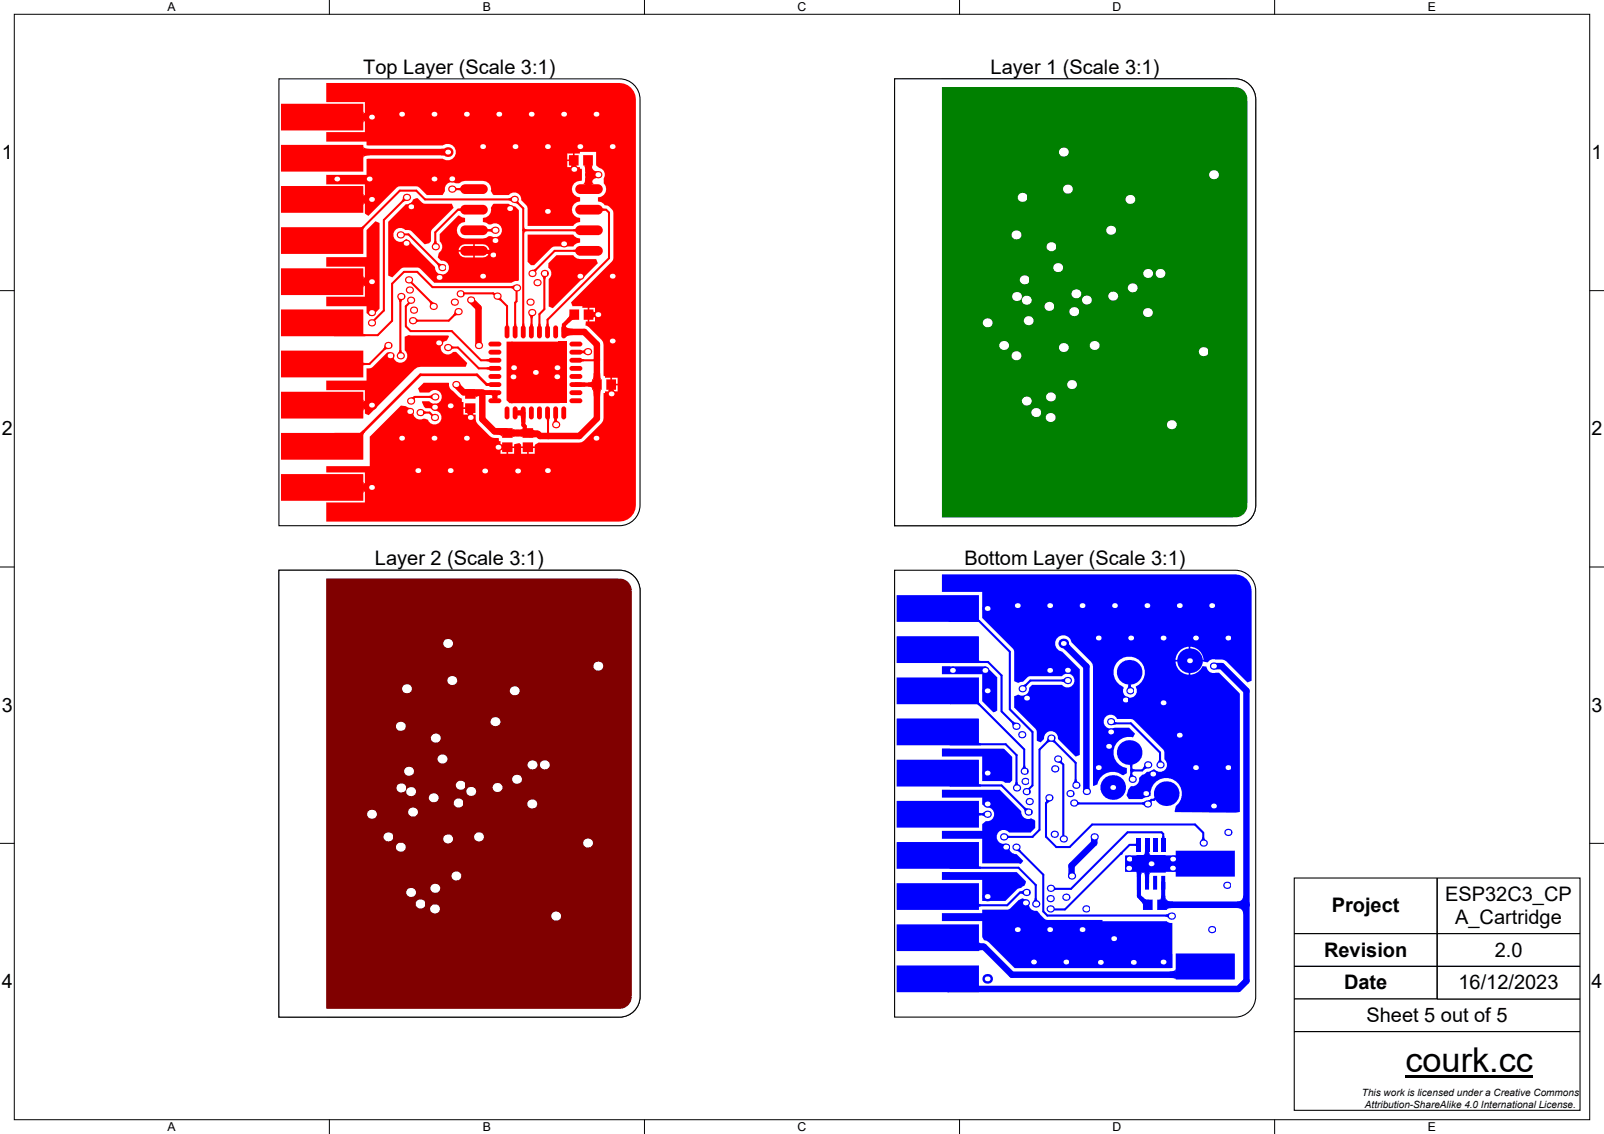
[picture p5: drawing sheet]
<svg xmlns="http://www.w3.org/2000/svg" width="297mm" height="210mm" viewBox="0 0 297 210" stroke-linecap="round" stroke-linejoin="round" font-family="sans-serif">
<defs><g id="words">
<text font-size="6.3" x="260.2" y="198.5">courk.cc</text>
<g font-size="3.7">
<text x="67.3" y="13.7">Top Layer (Scale 3:1)</text>
<text x="183.4" y="13.7">Layer 1 (Scale 3:1)</text>
<text x="69.4" y="104.7">Layer 2 (Scale 3:1)</text>
<text x="178.6" y="104.7">Bottom Layer (Scale 3:1)</text>
<text x="267.6" y="166.8">ESP32C3_CP</text>
<text x="246.6" y="169">Project</text>
<text x="269.5" y="171.1">A_Cartridge</text>
<text x="245.2" y="177.2">Revision</text>
<text x="276.8" y="177.2">2.0</text>
<text x="248.9" y="183.2">Date</text>
<text x="270.1" y="183.2">16/12/2023</text>
<text x="253" y="189.2">Sheet 5 out of 5</text>
</g>
<g font-size="3.6">
<text x=".3" y="29.4">1</text>
<text x="294.7" y="29.4">1</text>
<text x=".3" y="80.6">2</text>
<text x="294.7" y="80.6">2</text>
<text x=".3" y="131.8">3</text>
<text x="294.7" y="131.8">3</text>
<text x=".3" y="183">4</text>
<text x="294.7" y="183">4</text>
</g>
<g font-size="2.3">
<text x="31" y="2.1">A</text>
<text x="89.4" y="2.1">B</text>
<text x="147.7" y="2.1">C</text>
<text x="206" y="2.1">D</text>
<text x="264.4" y="2.1">E</text>
<text x="31" y="209.5">A</text>
<text x="89.4" y="209.5">B</text>
<text x="147.7" y="209.5">C</text>
<text x="206" y="209.5">D</text>
<text x="264.4" y="209.5">E</text>
</g>
<g font-size="1.9">
<text x="252.2" y="203">This work is licensed under a Creative Commons</text>
<text x="252.7" y="205.2">Attribution-ShareAlike 4.0 International License.</text>
</g>
</g></defs>
<g fill="none" stroke="#000" stroke-width=".19">
<path d="M2.6 2.6h291.8v204.8h-291.8zM61 0v2.6M119.3 0v2.6M177.7 0v2.6M236 0v2.6M0 53.8h2.6M294.4 53.8h2.6M0 105h2.6M294.4 105h2.6M0 156.2h2.6M294.4 156.2h2.6M61 207.4v2.6"/>
<path d="M119.3 207.4v2.6M177.7 207.4v2.6M236 207.4v2.6"/>
</g>
<path d="M239.7 162.7h26.3v10.1h-26.3z" fill="#fff"/>
<path d="M266.1 162.6v10.3h-26.5" fill="none" stroke="#000" stroke-width=".2"/>
<path d="M239.7 173h26.3v5.9h-26.3z" fill="#fff"/>
<path d="M239.6 172.9h26.5v6.1h-26.5" fill="none" stroke="#000" stroke-width=".2"/>
<path d="M239.7 179.1h26.3v5.8h-26.3z" fill="#fff"/>
<path d="M239.6 179h26.5v6h-26.5" fill="none" stroke="#000" stroke-width=".2"/>
<path d="M239.7 185.1h52.8v5.8h-52.8z" fill="#fff"/>
<path d="M239.6 185h53M239.6 191h53" fill="none" stroke="#000" stroke-width=".2"/>
<path d="M239.7 191.1h52.8v14.4h-52.8z" fill="#fff"/>
<path d="M239.6 191h53" fill="none" stroke="#000" stroke-width=".2"/>
<path d="M266.2 162.7h26.3v10.1h-26.3z" fill="#fff"/>
<path d="M266.1 162.6v10.3h26.5" fill="none" stroke="#000" stroke-width=".2"/>
<path d="M266.2 173h26.3v5.9h-26.3z" fill="#fff"/>
<path d="M292.6 172.9h-26.5v6.1h26.5" fill="none" stroke="#000" stroke-width=".2"/>
<path d="M266.2 179.1h26.3v5.8h-26.3z" fill="#fff"/>
<path d="M239.6 162.6h53v43h-53zM292.6 179h-26.5v6h26.5" fill="none" stroke="#000" stroke-width=".2"/>
<path d="M260.2 199.2h23.7v.4h-23.7z" fill="#000"/>
<path d="M51.6 14.6h63.1a3.8 3.8 0 0 1 3.8 3.8v75.1a3.8 3.8 0 0 1-3.8 3.9h-63.1z" fill-rule="evenodd" fill="#fff" stroke="#000" stroke-width=".2"/>
<g fill="#f00">
<path d="M108.1 57.3h1.8v1.9h-1.8z" fill-rule="evenodd"/>
<path d="M105.4 57.3h1.8v1.9h-1.8z" fill-rule="evenodd"/>
<path d="M93.7 75.3a.45 .45 0 0 1 .6 .4v1.5a.45 .45 0 0 1-.4 .5 .45 .45 0 0 1-.5-.5v-1.5z" fill-rule="evenodd"/>
<path d="M95.2 75.3a.45 .45 0 0 1 .6 .4v1.5a.45 .45 0 0 1-.4 .5 .45 .45 0 0 1-.5-.5v-1.5z" fill-rule="evenodd"/>
<path d="M96.7 75.3a.45 .45 0 0 1 .6 .4v1.5a.45 .45 0 0 1-.4 .5 .45 .45 0 0 1-.5-.5v-1.5z" fill-rule="evenodd"/>
<path d="M98.2 75.3a.45 .45 0 0 1 .6 .4v1.5a.45 .45 0 0 1-.4 .5 .45 .45 0 0 1-.5-.5v-1.5z" fill-rule="evenodd"/>
<path d="M99.7 75.3a.45 .45 0 0 1 .6 .4v1.5a.45 .45 0 0 1-.4 .5 .45 .45 0 0 1-.5-.5v-1.5z" fill-rule="evenodd"/>
<path d="M101.2 75.3a.45 .45 0 0 1 .6 .4v1.5a.45 .45 0 0 1-.4 .5 .45 .45 0 0 1-.5-.5v-1.5z" fill-rule="evenodd"/>
<path d="M102.7 75.3a.45 .45 0 0 1 .6 .4v1.5a.45 .45 0 0 1-.4 .5 .45 .45 0 0 1-.5-.5v-1.5z" fill-rule="evenodd"/>
<path d="M104.2 75.3a.45 .45 0 0 1 .6 .4v1.5a.45 .45 0 0 1-.4 .5 .45 .45 0 0 1-.5-.5v-1.5z" fill-rule="evenodd"/>
<path d="M105.7 73.8h1.7a.45 .45 0 0 1 .4 .4 .45 .45 0 0 1-.4 .5h-1.5a.45 .45 0 0 1-.4-.4 .45 .45 0 0 1 .2-.5z" fill-rule="evenodd"/>
<path d="M105.7 72.3h1.7a.45 .45 0 0 1 .4 .4 .45 .45 0 0 1-.4 .5h-1.5a.45 .45 0 0 1-.4-.4 .45 .45 0 0 1 .2-.5z" fill-rule="evenodd"/>
<path d="M105.5 71l.4-.2h1.5a.45 .45 0 0 1 .4 .4 .45 .45 0 0 1-.4 .5h-1.5a.45 .45 0 0 1-.4-.7z" fill-rule="evenodd"/>
<path d="M105.7 69.3h1.7a.45 .45 0 0 1 .4 .4 .45 .45 0 0 1-.4 .5h-1.5a.45 .45 0 0 1-.4-.4 .45 .45 0 0 1 .2-.5z" fill-rule="evenodd"/>
<path d="M105.5 68l.4-.2h1.5a.45 .45 0 0 1 .4 .4 .45 .45 0 0 1-.4 .5h-1.5a.45 .45 0 0 1-.4-.7z" fill-rule="evenodd"/>
<path d="M105.7 66.3h1.7a.45 .45 0 0 1 .4 .4 .45 .45 0 0 1-.4 .5h-1.5a.45 .45 0 0 1-.4-.4 .45 .45 0 0 1 .2-.5z" fill-rule="evenodd"/>
<path d="M105.5 65l.4-.2h1.5a.45 .45 0 0 1 .4 .4 .45 .45 0 0 1-.4 .5h-1.5a.45 .45 0 0 1-.4-.7z" fill-rule="evenodd"/>
<path d="M105.7 63.3h1.7a.45 .45 0 0 1 .4 .4 .45 .45 0 0 1-.4 .5h-1.5a.45 .45 0 0 1-.4-.4 .45 .45 0 0 1 .2-.5z" fill-rule="evenodd"/>
<path d="M104.2 60.3a.45 .45 0 0 1 .6 .4v1.5a.45 .45 0 0 1-.4 .5 .45 .45 0 0 1-.5-.5v-1.5z" fill-rule="evenodd"/>
<path d="M102.7 60.3a.45 .45 0 0 1 .6 .4v1.5a.45 .45 0 0 1-.4 .5 .45 .45 0 0 1-.5-.5v-1.5z" fill-rule="evenodd"/>
<path d="M101.2 60.3a.45 .45 0 0 1 .6 .4v1.5a.45 .45 0 0 1-.4 .5 .45 .45 0 0 1-.5-.5v-1.5z" fill-rule="evenodd"/>
<path d="M99.7 60.3a.45 .45 0 0 1 .6 .4v1.5a.45 .45 0 0 1-.4 .5 .45 .45 0 0 1-.5-.5v-1.5z" fill-rule="evenodd"/>
<path d="M98.2 60.3a.45 .45 0 0 1 .6 .4v1.5a.45 .45 0 0 1-.4 .5 .45 .45 0 0 1-.5-.5v-1.5z" fill-rule="evenodd"/>
<path d="M96.7 60.3a.45 .45 0 0 1 .6 .4v1.5a.45 .45 0 0 1-.4 .5 .45 .45 0 0 1-.5-.5v-1.5z" fill-rule="evenodd"/>
<path d="M95.2 60.3a.45 .45 0 0 1 .6 .4v1.5a.45 .45 0 0 1-.4 .5 .45 .45 0 0 1-.5-.5v-1.5z" fill-rule="evenodd"/>
<path d="M93.5 60.5a.45 .45 0 0 1 .5-.2 .45 .45 0 0 1 .3 .4v1.5a.45 .45 0 0 1-.4 .5 .45 .45 0 0 1-.5-.5z" fill-rule="evenodd"/>
<path d="M90.5 63.5l.4-.2h1.5a.45 .45 0 0 1 .4 .4 .45 .45 0 0 1-.4 .5h-1.5a.45 .45 0 0 1-.4-.7z" fill-rule="evenodd"/>
<path d="M90.5 65l.4-.2h1.5a.45 .45 0 0 1 .4 .4 .45 .45 0 0 1-.4 .5h-1.5a.45 .45 0 0 1-.4-.7z" fill-rule="evenodd"/>
<path d="M90.5 66.5l.4-.2h1.5a.45 .45 0 0 1 .4 .4 .45 .45 0 0 1-.4 .5h-1.5a.45 .45 0 0 1-.4-.7z" fill-rule="evenodd"/>
<path d="M90.5 68l.4-.2h1.5a.45 .45 0 0 1 .4 .4 .45 .45 0 0 1-.4 .5h-1.5a.45 .45 0 0 1-.4-.7z" fill-rule="evenodd"/>
<path d="M90.5 69.5l.4-.2h1.5a.45 .45 0 0 1 .4 .4 .45 .45 0 0 1-.4 .5h-1.5a.45 .45 0 0 1-.4-.7z" fill-rule="evenodd"/>
<path d="M90.5 71l.4-.2h1.5a.45 .45 0 0 1 .4 .4 .45 .45 0 0 1-.4 .5h-1.5a.45 .45 0 0 1-.4-.7z" fill-rule="evenodd"/>
<path d="M90.5 72.5l.4-.2h1.5a.45 .45 0 0 1 .4 .4 .45 .45 0 0 1-.4 .5h-1.5a.45 .45 0 0 1-.4-.7z" fill-rule="evenodd"/>
<path d="M90.5 74l.4-.2h1.5a.45 .45 0 0 1 .4 .4 .45 .45 0 0 1-.4 .5h-1.5a.45 .45 0 0 1-.4-.7z" fill-rule="evenodd"/>
<path d="M94.6 63.3h9v11.4h-9z" fill-rule="evenodd"/>
<path d="M52 34.5h15.3v4.9h-15.3z" fill-rule="evenodd"/>
<path d="M93 79.3h1.9v1.8h-1.9z" fill-rule="evenodd"/>
<path d="M93 81.9h1.9v1.8h-1.9z" fill-rule="evenodd"/>
<path d="M96.8 79.3h1.9v1.8h-1.9z" fill-rule="evenodd"/>
<path d="M96.8 81.9h1.9v1.8h-1.9z" fill-rule="evenodd"/>
<path d="M86.1 72h1.9v1.8h-1.9z" fill-rule="evenodd"/>
<path d="M86.1 74.7h1.9v1.8h-1.9z" fill-rule="evenodd"/>
<path d="M109.6 70.3h1.8v1.9h-1.8z" fill-rule="evenodd"/>
<path d="M112.3 70.3h1.8v1.9h-1.8z" fill-rule="evenodd"/>
<path d="M108 28.7h1.8v1.9h-1.8z" fill-rule="evenodd"/>
<path d="M105.3 28.7h1.8v1.9h-1.8z" fill-rule="evenodd"/>
<path d="M85.5 34.4l.6-.3h3.3a.9 .9 0 0 1 .9 .9 .9 .9 0 0 1-.9 .9h-3.3a.9 .9 0 0 1-.8-.5 .9 .9 0 0 1 .2-1z" fill-rule="evenodd"/>
<path d="M85.5 38.2l.6-.3h3.3a.9 .9 0 0 1 .9 .9 .9 .9 0 0 1-.9 .9h-3.3a.9 .9 0 0 1-.8-.5 .9 .9 0 0 1 .2-1z" fill-rule="evenodd"/>
<path d="M85.5 42l.6-.3h3.3a.9 .9 0 0 1 .9 .9 .9 .9 0 0 1-.9 .9h-3.3a.9 .9 0 0 1-.8-.5 .9 .9 0 0 1 .2-1z" fill-rule="evenodd"/>
<path d="M85.5 45.8l.6-.2h3.3a.9 .9 0 0 1 .9 .9 .9 .9 0 0 1-.9 .9h-3.3a.9 .9 0 0 1-.8-.6 .9 .9 0 0 1 .2-1z" fill-rule="evenodd"/>
<path d="M106.8 34.4l.6-.3h3.3a.9 .9 0 0 1 .9 .9 .9 .9 0 0 1-.9 .9h-3.3a.9 .9 0 0 1-.8-.5 .9 .9 0 0 1 .2-1z" fill-rule="evenodd"/>
<path d="M106.8 38.2l.6-.3h3.3a.9 .9 0 0 1 .9 .9 .9 .9 0 0 1-.9 .9h-3.3a.9 .9 0 0 1-.8-.5 .9 .9 0 0 1 .2-1z" fill-rule="evenodd"/>
<path d="M106.8 42l.6-.3h3.3a.9 .9 0 0 1 .9 .9 .9 .9 0 0 1-.9 .9h-3.3a.9 .9 0 0 1-.8-.5 .9 .9 0 0 1 .2-1z" fill-rule="evenodd"/>
<path d="M106.8 45.8l.6-.2h3.3a.9 .9 0 0 1 .9 .9 .9 .9 0 0 1-.9 .9h-3.3a.9 .9 0 0 1-.8-.6 .9 .9 0 0 1 .2-1z" fill-rule="evenodd"/>
<path d="M52 26.8h15.3v5h-15.3z" fill-rule="evenodd"/>
<path d="M52 87.8h15.3v4.9h-15.3z" fill-rule="evenodd"/>
<path d="M52 42.1h15.3v4.9h-15.3z" fill-rule="evenodd"/>
<path d="M52 49.7h15.3v4.9h-15.3z" fill-rule="evenodd"/>
<path d="M52 57.3h15.3v5h-15.3z" fill-rule="evenodd"/>
<path d="M52 64.9h15.3v5h-15.3z" fill-rule="evenodd"/>
<path d="M52 72.6h15.3v4.9h-15.3z" fill-rule="evenodd"/>
<path d="M52 80.2h15.3v4.9h-15.3z" fill-rule="evenodd"/>
<path d="M52 19.2h15.3v5h-15.3z" fill-rule="evenodd"/>
</g>
<g fill="#f00">
<circle cx="108.8" cy="65.1" r=".68"/>
<circle cx="88.6" cy="64" r=".68"/>
<circle cx="110.4" cy="21.2" r=".68"/>
<circle cx="113.4" cy="27.2" r=".68"/>
<circle cx="113.4" cy="51.1" r=".68"/>
<circle cx="113.4" cy="63.2" r=".68"/>
<circle cx="110.4" cy="81.1" r=".68"/>
<circle cx="104.4" cy="21.2" r=".68"/>
<circle cx="107.4" cy="27.2" r=".68"/>
<circle cx="104.4" cy="45.1" r=".68"/>
<circle cx="107.4" cy="51.1" r=".68"/>
<circle cx="98.4" cy="21.2" r=".68"/>
<circle cx="101.4" cy="27.2" r=".68"/>
<circle cx="101.4" cy="39.2" r=".68"/>
<circle cx="101.4" cy="87.1" r=".68"/>
<circle cx="92.4" cy="21.2" r=".68"/>
<circle cx="95.4" cy="27.2" r=".68"/>
<circle cx="86.4" cy="21.2" r=".68"/>
<circle cx="89.4" cy="27.2" r=".68"/>
<circle cx="89.4" cy="51.1" r=".68"/>
<circle cx="86.4" cy="81.1" r=".68"/>
<circle cx="80.4" cy="21.2" r=".68"/>
<circle cx="80.4" cy="33.2" r=".68"/>
<circle cx="83.4" cy="75.1" r=".68"/>
<circle cx="80.4" cy="81.1" r=".68"/>
<circle cx="83.4" cy="87.1" r=".68"/>
<circle cx="74.4" cy="21.2" r=".68"/>
<circle cx="74.4" cy="81.1" r=".68"/>
<circle cx="77.4" cy="87.1" r=".68"/>
<circle cx="68.4" cy="33.2" r=".68"/>
<circle cx="62.4" cy="33.2" r=".68"/>
<circle cx="82.9" cy="64.4" r=".68"/>
<circle cx="81.2" cy="63.5" r=".68"/>
<circle cx="84.8" cy="57.7" r=".68"/>
<circle cx="84.1" cy="56" r=".68"/>
<circle cx="85.2" cy="54.4" r=".68"/>
<circle cx="76.4" cy="59.4" r=".68"/>
<circle cx="76.6" cy="57.4" r=".68"/>
<circle cx="74.2" cy="54.9" r=".68"/>
<circle cx="110.7" cy="58.3" r=".68"/>
<circle cx="113.2" cy="72.9" r=".68"/>
<circle cx="92.2" cy="82.8" r=".68"/>
<circle cx="99.4" cy="52.3" r=".68"/>
<circle cx="75.6" cy="51.8" r=".68"/>
<circle cx="76" cy="55.6" r=".68"/>
<circle cx="75.8" cy="53.7" r=".68"/>
<circle cx="98.5" cy="50.6" r=".68"/>
<circle cx="100.8" cy="50.6" r=".68"/>
<circle cx="95.6" cy="53.3" r=".68"/>
<circle cx="98.1" cy="56" r=".68"/>
<circle cx="98.5" cy="57.9" r=".68"/>
<circle cx="95.2" cy="36.9" r=".68"/>
<circle cx="91.3" cy="47.2" r=".68"/>
<circle cx="68.8" cy="57.9" r=".68"/>
<circle cx="94.4" cy="38.6" r=".68"/>
<circle cx="102.9" cy="78.6" r=".68"/>
<circle cx="76.1" cy="38.3" r=".68"/>
<circle cx="75.3" cy="36.5" r=".68"/>
<circle cx="91.7" cy="44.5" r=".68"/>
<circle cx="81.3" cy="51.4" r=".68"/>
<circle cx="81.8" cy="49.6" r=".68"/>
<circle cx="80.6" cy="45.7" r=".68"/>
<circle cx="83.6" cy="33.1" r=".68"/>
<circle cx="83.6" cy="35" r=".68"/>
<circle cx="71.8" cy="64" r=".68"/>
<circle cx="92" cy="54.8" r=".68"/>
<circle cx="84.4" cy="71.2" r=".68"/>
<circle cx="87.2" cy="55.6" r=".68"/>
<circle cx="80.2" cy="56.7" r=".68"/>
<circle cx="91.7" cy="42.6" r=".68"/>
<circle cx="75.2" cy="45.1" r=".68"/>
<circle cx="74.1" cy="43.5" r=".68"/>
<circle cx="68.8" cy="59.8" r=".68"/>
<circle cx="72.2" cy="65.9" r=".68"/>
<circle cx="89.7" cy="87.2" r=".68"/>
<circle cx="95.8" cy="87.2" r=".68"/>
<circle cx="82.9" cy="28.2" r=".9"/>
<circle cx="80.5" cy="73.5" r=".68"/>
<circle cx="80.5" cy="77.3" r=".68"/>
<circle cx="80.5" cy="75.4" r=".68"/>
<circle cx="75.9" cy="76.2" r=".68"/>
<circle cx="76" cy="74.3" r=".68"/>
<circle cx="77.8" cy="76.4" r=".68"/>
<circle cx="74.1" cy="65.9" r=".68"/>
<circle cx="110.7" cy="32.4" r=".68"/>
<circle cx="99.1" cy="69" r=".68"/>
<circle cx="95" cy="69.8" r=".68"/>
<circle cx="103.1" cy="68.1" r=".68"/>
<circle cx="103.1" cy="69.8" r=".68"/>
<circle cx="95.1" cy="68.1" r=".68"/>
<circle cx="68.8" cy="90.3" r=".9"/>
<circle cx="68.8" cy="75" r=".9"/>
<circle cx="68.8" cy="52.2" r=".9"/>
<circle cx="68.8" cy="36.9" r=".9"/>
<circle cx="68.8" cy="21.7" r=".9"/>
<circle cx="106.3" cy="31.4" r=".68"/>
<circle cx="87.1" cy="77.3" r=".68"/>
</g>
<path d="M87.2 55.6l1.4 1.4v7M85.8 72.6h1M87.1 72.9l.2-.2h2.1l-.1 4.9 2.3 2.3h2l.3 .3h3.8M104.7 61.4l3.5 .1M110.5 63.8v13.7l-3.2 3.2h-7.3l-.4-.4h-1.6l-.3-.2" fill="none" stroke="#f00" stroke-width="1.2"/>
<g fill="none" stroke="#f00" stroke-width=".38">
<path d="M75.3 36.5l-4.2 4.2v16.8l-2.3 2.3M83.6 35h4.2M87.8 38.8h-3l-4.2 4.2v2.7M109.1 38.8h3.1l.6 .6v8.4l-11.4 11.4v2.3M59.6 59.8l2.3 2.3h8l2.7-2.7v-6.9l2.2-2.2h2.5l2.8 2.9h15.4l.1 .1v2.5l-.2 .3v5.4M61.5 42.7h5.2l7.3-7.4h3.1l1.6 1.6h16.5l1.7 1.7v22.9M74.1 43.5l1.5-.1 6.2 6.2M74.2 54.9l-.1 .1v10.9M75.6 51.8l4.4 4.4v.4l.2 .1M76 55.6v.2l-.9 .9v3.7l.9 .9h7.6l5.5 5.4h2.5M84.8 57.7l-1.7 1.7h-6.7M85.2 54.4l6.1-.1 .5 .5h.2l1.9 1.9v4.8"/>
<path d="M98.5 57.9l-.1 3.6M100.8 50.6v6.7l-.9 .9v3.3M109.1 46.5h-6.4l-4.2 4.1M71.8 64l-3.4 3.4h-8.8M82.9 64.4h1.9l3.9 3.8h2.9M101.4 76.5l.2 4.2M102.9 76.5h.1M102.9 76.5v2.1M102.9 78.6h.1M108.8 65.1l-2.2 .1M110.5 66.6l-3.9 .1"/>
</g>
<path d="M91.6 71.2h-1.5l-1.8-1.8h-10.5l-10.8 10.8" fill="none" stroke="#f00" stroke-width=".5"/>
<path d="M90.5 46.7l.6 .5h.2M109 58.3h1.7M89.4 72.7h2.2M96.9 76.5h.1M96.9 76.5v2.2l.3 .3v.7l.5 .5M113.2 71.2v1.7M92.2 82.8h1.7" fill="none" stroke="#f00" stroke-width=".76"/>
<circle cx="84.4" cy="71.2" r=".6" fill="#f00"/>
<path d="M84.4 71.2l1.4 1.4M86.8 72.6l.3 .3M108.2 61.5l2.3 2.3" fill="none" stroke="#f00" stroke-width="1.2"/>
<path d="M106.6 71.2h3.5" fill="none" stroke="#f00" stroke-width=".76"/>
<circle cx="106.6" cy="71.2" r=".38" fill="#f00"/>
<path d="M59.6 36.9h9.2M59.6 21.7h9.2M82.9 28.2h-22.1l-1.2 1.1M108.9 29.7l.2 5.3M109 32.4h1.7M59.6 52.2h9.2M106.3 58.3h.1M59.6 75h9.2M59.6 90.3h9.2" fill="none" stroke="#f00" stroke-width="1.2"/>
<path d="M106.2 29.7v1.7M106.2 31.4h.1M87.8 46.5l.2 .2h2.5M105.8 58.8l-1.4 1.4v1.2M109 58.2v.1M87.1 75.6v1.7M91.6 72.7v1.5M95.4 76.5h1.5" fill="none" stroke="#f00" stroke-width=".76"/>
<path d="M87.8 42.6h3.9M96.9 42.6h12.2M77.8 76.4h1.7l1 .9M80.5 73.5h-3.7l-.8 .8" fill="none" stroke="#f00" stroke-width=".38"/>
<path d="M67 80.2v.2h-5.1" fill="none" stroke="#f00" stroke-width=".5"/>
<g fill="#f00">
<path d="M97.7 43.4h8.5l.6 .7 .6 .1v.7l-.6 .1-.6 .6-3.8 .1-3.5 3.4h-.6l-.6-.6z" fill-rule="evenodd"/>
<path d="M71.9 41.1v9.9l.7 .4 1.9-1.8 2.8-.1 .5 .3 2.6 2.6h14.3l.7-.4h.5l.2-.1v-13l-.7-.7-.9-.2-.3-.3h-2.8l-.5 .8a1.48 1.48 0 0 1-1.5 1.9v.7l.6 .1 .5 .4h.4a1.3 1.3 0 0 1 2.1 1 1.3 1.3 0 0 1-2.1 1.1h-.4l-.5 .4-.6 .1h-3.3a1.53 1.53 0 0 1-1.5-1.6 1.53 1.53 0 0 1 1.5-1.5v-.7l-.6-.2-.6-.3-3.5 3.5v1.3a1.29 1.29 0 0 1-.1 2.1l-.2 .9 .5 .6a1.31 1.31 0 0 1 1.5 1.2 1.31 1.31 0 0 1-1.3 1.4 1.31 1.31 0 0 1-1.3-1.5l-5.3-5.2a1.29 1.29 0 0 1-1.9 .4 1.29 1.29 0 0 1-.2-1.9 1.29 1.29 0 0 1 1.9-.1h.6l.6 .2 2.4 2.4 .9-.2 .3-.4v-1.6l.2-.5 4-4-.3-.8h-5l-.6-.2-.8-.8-.8 .2a1.56 1.56 0 0 1-1.4 .9zM87.9 45.2h1.5a1.18 1.18 0 0 1 1.2 1.1h-2.7zM85.3 45.6l.8-.4h1.5v1.1h-2.7zM87.9 46.6h2.7a1.18 1.18 0 0 1-1.2 1.1h-1.5zM84.9 46.6h2.7v1.1h-1.5a1.18 1.18 0 0 1-1.2-1.1z" fill-rule="evenodd"/>
<path d="M103 47.3h3.2l.6 .6 .6 .1h3l.3 .7-8.3 8.4-.8-.3v-5.2a1.47 1.47 0 0 0-.1-2v-.9z" fill-rule="evenodd"/>
<path d="M60.4 70.5h7.5v-2.3h.8l.3-.2 2.7-2.7a.89 .89 0 0 1 1.2 .8 1.3 1.3 0 0 0 1.9 .9 1.3 1.3 0 0 0 .1-2.2v-2.4l.8-.4 7.3 .1 .1 .2-.4 .8a1.29 1.29 0 0 0-.9 1.9 1.29 1.29 0 0 0 2.1 .2h.6l2 2-.3 .7h-8.4l-.5 .1-.5 .4-8.5 8.5-.7-.3v-1.4h-8v-.3h8v-2.6h-7.2z" fill-rule="evenodd"/>
<path d="M60.4 47.6h7.5v-5l1.6-1.6 .8 .3v15.9l-1.4 1.3h-.4l-.6-.5v-1.3h-7.5v-1.8h7.2v-2.6h-8v-.3h8v-2.6h-7.2z" fill-rule="evenodd"/>
<path d="M60.4 15.4v3.5h7.2v2.6h-8v.3h8v2.7h-7.2v1.7h7.5v.7h.3h13.7a1.54 1.54 0 0 1 2.1 .1 1.54 1.54 0 0 1 .1 2.1 1.54 1.54 0 0 1-2.1 .3h-14.1v3h-7.5v1.8h7.2v2.6h-8v.3h8v2.5l.6 .4 5.5-5.4h3.7l1.6 1.5h3l.4-.7a1.29 1.29 0 0 1 .5-1.4 1.29 1.29 0 0 1 1.5-.1h.6l.5-.3 .6-.1h3.3a1.49 1.49 0 0 1 1.5 1.9l.5 .7h2.8a1.31 1.31 0 0 1 1.5-.4 1.31 1.31 0 0 1 .8 1.3l1.1 1.3 .1 3.5h8.5l.6-.6 .6-.1v-.7a1.53 1.53 0 0 1-1.5-1.6 1.53 1.53 0 0 1 1.5-1.5v-.7a1.54 1.54 0 0 1-1.5-1.7 1.54 1.54 0 0 1 1.8-1.4v-2.3h-.3v-.3h-1v-2.5h1v-.3h3v2.6l.5 .3a1.36 1.36 0 0 1 .9 2.1v.8a1.53 1.53 0 0 1 .3 1.7 1.53 1.53 0 0 1-1.4 1v.7l.6 .1 .7 .6a1.66 1.66 0 0 1 1.6 1.4l-.1 8.7-7.8 7.9 .3 .7h1.8v.3h1v2.5h-.3l-.1 .8 .7 .3 2.6 2.7 .1 6.4h.2v.3h1v2.5h-1v.3h-.2l-.1 5.2-3.6 3.6-.4 .3-.4 .1-7.5-.1-.7 .4-.1 .4h-2.5v-.4l-.3-.2-1 .2v.4h-2.5v-1h-.3v-.5l-.3-.1a2.01 2.01 0 0 1-1.4-.3l-2.5-2.7-.1-1.3h-.9v-1.2h-.1v-.2h-1.3v-1h-.3v-.6l-.5-.3a6.1 6.1 0 0 1-1.9-2v-.6h-4.6l-1.1 1 .3 .8h1.8a1.31 1.31 0 0 1 1.9-.2 1.31 1.31 0 0 1 0 2 1.31 1.31 0 0 1-1.9-.2h-1.3l.3 1 .3 .3a1.33 1.33 0 0 1 1.5 .4 1.31 1.31 0 0 1 1.4 1.2 1.31 1.31 0 0 1-1 1.4 1.31 1.31 0 0 1-1.5-.9l-.8-.2a1.33 1.33 0 0 1-1.4-.1 1.33 1.33 0 0 1-.5-1.3l-.6-.6-.7-.3-1-.1-5.7 5.8v5.4h-8.1v1.2h7.2v2.6h-8v.3h8v2.6h-7.2v3.6h54.3a3 3 0 0 0 3-3.1v-75.1a3 3 0 0 0-3-3zM105 28.4h1.1v1.1h-1.1zM105 29.8h1.1v1.1h-1.1zM109.1 57h1.1v1.1h-1.1zM109.1 58.4h1.1v1.1h-1.1zM113.3 70h1.1v1.1h-1.1zM113.3 71.4h1.1v1.1h-1.1zM85.8 75.7h1.1v1.1h-1.1zM97.9 83h1.1v1h-1.1zM96.5 83h1.1v1h-1.1zM94.1 83h1.1v1h-1.1zM92.7 83h1.1v1h-1.1z" fill-rule="evenodd"/>
<path d="M109.6 30.6a1.03 1.03 0 0 0 1.1 1.2v1.2a1.03 1.03 0 0 0-1.1 1.2l-1.2-1.8z" fill-rule="evenodd"/>
<path d="M97.1 42.1l.1 .3 .3 .1v.3l-.3 .1-.1 .3-.4-.6z" fill-rule="evenodd"/>
<path d="M89.8 72.3h1.3v.8h-1.3z" fill-rule="evenodd"/>
<path d="M89.8 72.3h1.3v.8h-1.3z" fill-rule="evenodd"/>
<path d="M96.9 79.9l.5-.5 .3 .2-.6 .6z" fill-rule="evenodd"/>
<path d="M86.7 76.4h.8l.1 .4h-1z" fill-rule="evenodd"/>
<path d="M105.9 30.4h.7l.1 .5h-.9z" fill-rule="evenodd"/>
<path d="M67.6 21.1h.5v1.2h-.5z" fill-rule="evenodd"/>
<path d="M67.6 36.3h.5v1.3l-.5-.1z" fill-rule="evenodd"/>
<path d="M67.6 51.6l.5-.1v1.3h-.5z" fill-rule="evenodd"/>
<path d="M67.6 74.4h.5v1.3l-.5-.1z" fill-rule="evenodd"/>
<path d="M67.6 89.7l.5-.1v1.3h-.5z" fill-rule="evenodd"/>
<path d="M73.9 64.8h.4l.3 .6h-.9z" fill-rule="evenodd"/>
<path d="M78.3 75.9l.5 .3v.4l-.5 .3z" fill-rule="evenodd"/>
<path d="M76 73.6l.6-.2 .3 .3-.2 .6z" fill-rule="evenodd"/>
<path d="M79.5 73.3l.5-.3v1l-.5-.3z" fill-rule="evenodd"/>
<path d="M81.7 27.6l.5-.1v1.3h-.5z" fill-rule="evenodd"/>
<path d="M90.6 42.5l.6-.3v.9l-.6-.3z" fill-rule="evenodd"/>
<path d="M79.5 55.9l.3-.2 .7 .4-.9 .4v-.3z" fill-rule="evenodd"/>
<path d="M92.7 54.8l.2 .6-.3 .3-.6-.2z" fill-rule="evenodd"/>
<path d="M91.2 54.5l.3-.3 .1 .1-.2 .4z" fill-rule="evenodd"/>
<path d="M71.2 64l.6 .7-.6 .2-.2-.3z" fill-rule="evenodd"/>
<path d="M84.1 34.6l.6 .2v.4l-.6 .3z" fill-rule="evenodd"/>
<path d="M80.4 44.6h.4l.3 .6h-1z" fill-rule="evenodd"/>
<path d="M81.2 48.7l.6 .2-.6 .7-.3-.6z" fill-rule="evenodd"/>
<path d="M74.6 36.6l.7 .6-.6 .2-.3-.2z" fill-rule="evenodd"/>
<path d="M102.7 77.6h.4l.3 .6h-1z" fill-rule="evenodd"/>
<path d="M94.2 36.7l.5-.2v.9l-.5-.3z" fill-rule="evenodd"/>
<path d="M95.9 36.9l.2 .6-.3 .3-.6-.2z" fill-rule="evenodd"/>
<path d="M98 58.3l.9 .1-.3 .5h-.4z" fill-rule="evenodd"/>
<path d="M94.7 53l.6-.3-.2 1-.5-.3z" fill-rule="evenodd"/>
<path d="M100.3 51.1h1l-.3 .6h-.4z" fill-rule="evenodd"/>
<path d="M98.5 50l.6-.2 .3 .2-.2 .6z" fill-rule="evenodd"/>
<path d="M92.7 82.4h.5v.8l-.5 .1z" fill-rule="evenodd"/>
<path d="M112.8 72h.7l.1 .5h-.9z" fill-rule="evenodd"/>
<path d="M109.7 57.9l.5-.1v.9l-.5-.1z" fill-rule="evenodd"/>
<path d="M73.7 55.3l.9 .2-.3 .5-.4-.1z" fill-rule="evenodd"/>
<path d="M76.9 58.9l.5 .3v.4l-.5 .3z" fill-rule="evenodd"/>
<path d="M84.2 57.7l.6 .7-.6 .2-.3-.3z" fill-rule="evenodd"/>
<path d="M83.4 63.9l.5 .3v.4l-.5 .2z" fill-rule="evenodd"/>
<path d="M107.7 65l.6-.3v.9l-.5-.2z" fill-rule="evenodd"/>
<path d="M67.3 20.5a.92 .92 0 0 0 1.2 .6v1.2a.92 .92 0 0 0-1.2 .6z" fill-rule="evenodd"/>
<path d="M66.4 80.2l.3-.1 .5-.4 .4 .3-.4 .5v.2z" fill-rule="evenodd"/>
<path d="M67.3 73.8a.92 .92 0 0 0 1.2 .6v1.2a.92 .92 0 0 0-1.2 .6z" fill-rule="evenodd"/>
<path d="M67.3 67l.3 .2v.4l-.3 .2z" fill-rule="evenodd"/>
<path d="M67.3 61.7l.3 .2v.4h-.3z" fill-rule="evenodd"/>
<path d="M67.3 51a.92 .92 0 0 0 1.2 .6v1.2a.92 .92 0 0 0-1.2 .6z" fill-rule="evenodd"/>
<path d="M66.7 42.1l.6-.3 .2 .3-.2 .5z" fill-rule="evenodd"/>
<path d="M67.3 89.1a.92 .92 0 0 0 1.2 .6v1.2a.92 .92 0 0 0-1.2 .6z" fill-rule="evenodd"/>
<path d="M67.3 27a.92 .92 0 0 0 1.2 .6v1.2a.92 .92 0 0 0-1.2 .6z" fill-rule="evenodd"/>
<path d="M106.2 46.3l.4-.2v.7l-.4-.2z" fill-rule="evenodd"/>
<path d="M106.2 42.5l.4-.2v.7l-.4-.2z" fill-rule="evenodd"/>
<path d="M111.5 38.5l.5 .1v.4l-.5 .2z" fill-rule="evenodd"/>
<path d="M108.4 32.9h1.2a.92 .92 0 0 0 .6 1.2h-2.4a.93 .93 0 0 0 .6-1.2z" fill-rule="evenodd"/>
<path d="M90.2 42.3l.5 .2v.3l-.5 .2z" fill-rule="evenodd"/>
<path d="M84.9 38.6l.4-.1v.7l-.4-.2z" fill-rule="evenodd"/>
<path d="M84.9 34.8l.4-.2v.8l-.4-.2z" fill-rule="evenodd"/>
<path d="M105.5 30.6h1.5l-.3 .2-.1 .6h-.7l-.1-.6z" fill-rule="evenodd"/>
<path d="M108 30.6h1.8l-.2 .3v.9h-1.2a1.2 1.2 0 0 0-.3-1.1z" fill-rule="evenodd"/>
<path d="M112.4 72.2h1.5l-.3 .2-.1 .5h-.7l-.1-.5z" fill-rule="evenodd"/>
<path d="M109.6 72.2h1.8l-.2 .3-.1 .9h-1.2v-.9z" fill-rule="evenodd"/>
<path d="M108.9 70.8l.5-.1 .2-.2v1.5l-.2-.3-.5-.1z" fill-rule="evenodd"/>
<path d="M109.9 69.1h1.2l.1 .9 .2 .3h-1.8l.3-.3z" fill-rule="evenodd"/>
<path d="M86.3 76.5h1.5l-.2 .2-.1 .5h-.8l-.1-.5z" fill-rule="evenodd"/>
<path d="M88 72.1h1.2v1.2a.94 .94 0 0 0-1.2 .5z" fill-rule="evenodd"/>
<path d="M95.6 79.6l.9-.1 .3-.2v1.8l-.3-.2-.9-.1z" fill-rule="evenodd"/>
<path d="M98.7 79.5l.2 .2h.7v1.2l-.9 .2z" fill-rule="evenodd"/>
<path d="M92.2 82.4l.6-.1 .2-.2v1.5l-.2-.3-.6-.1z" fill-rule="evenodd"/>
<path d="M91.8 79.3h1.2v1.8a.92 .92 0 0 0-1.2-.6z" fill-rule="evenodd"/>
<path d="M94.9 79.3l.3 .2 .9 .1v1.2l-.9 .1-.3 .2z" fill-rule="evenodd"/>
<path d="M67.3 35.7a.92 .92 0 0 0 1.2 .6v1.2a.92 .92 0 0 0-1.2 .6z" fill-rule="evenodd"/>
<path d="M91.3 73h.7l.1 .6 .3 .2h-1.5l.3-.2z" fill-rule="evenodd"/>
<path d="M89.9 72.3h.8v.8h-.8z" fill-rule="evenodd"/>
<path d="M90.9 73.2h1.5l-.3 .1-.1 .6h-.7l-.1-.6z" fill-rule="evenodd"/>
<path d="M90.1 71l.5-.1v.6h-.5z" fill-rule="evenodd"/>
<path d="M90.1 68l.6-.2v.8l-.6-.2z" fill-rule="evenodd"/>
<path d="M90.1 66.5l.6-.2v.8l-.6-.2z" fill-rule="evenodd"/>
<path d="M93.7 59.9h.4l.2 .6h-.8z" fill-rule="evenodd"/>
<path d="M95.2 59.9h.4l.2 .6h-.8z" fill-rule="evenodd"/>
<path d="M96.7 59.9h.4l.2 .6h-.8z" fill-rule="evenodd"/>
<path d="M98.2 59.9l.4 .1 .2 .5-.7-.1z" fill-rule="evenodd"/>
<path d="M99.7 59.9h.4l.2 .6h-.8z" fill-rule="evenodd"/>
<path d="M101.2 59.9h.4l.2 .6h-.8z" fill-rule="evenodd"/>
<path d="M104.7 60.4l.5 .4 .8 .1v1.2l-.8 .1-.5 .3z" fill-rule="evenodd"/>
<path d="M107.6 64.8l.5 .2 .1 .4-.5 .1z" fill-rule="evenodd"/>
<path d="M107.6 66.3l.6 .2v.4l-.6 .2z" fill-rule="evenodd"/>
<path d="M107.6 70.8h.8v.8h-.8z" fill-rule="evenodd"/>
<path d="M102.5 77.4h.8l-.2 .6h-.4z" fill-rule="evenodd"/>
<path d="M101.1 77.5l.7-.1-.1 .5-.4 .1-.1-.4z" fill-rule="evenodd"/>
<path d="M95.7 76.1l.6-.1 .1-.3v1.5l-.1-.3-.6-.1z" fill-rule="evenodd"/>
<path d="M96.5 77.4h.8v.8h-.8z" fill-rule="evenodd"/>
<path d="M95.8 75.7l.2 .3 .6 .1v.7l-.6 .1-.2 .3z" fill-rule="evenodd"/>
<path d="M105.5 58.1l1 1.1a.61 .61 0 0 0-.8 .3l-.3 .3-.5-.6a1.16 1.16 0 0 0 .6-1.1z" fill-rule="evenodd"/>
<path d="M109.9 57.5l.2 .3 .5 .1v.7l-.5 .1-.2 .3z" fill-rule="evenodd"/>
<path d="M103.3 63.3h1.5v11.4h-1.5z" fill-rule="evenodd"/>
<path d="M93.8 63.3h1.1v11.4h-.6l-.5-.6z" fill-rule="evenodd"/>
</g>
<g fill="#fff">
<circle cx="108.8" cy="65.1" r=".45"/>
<circle cx="88.6" cy="64" r=".45"/>
<circle cx="110.4" cy="21.2" r=".45"/>
<circle cx="113.4" cy="27.2" r=".45"/>
<circle cx="113.4" cy="51.1" r=".45"/>
<circle cx="113.4" cy="63.2" r=".45"/>
<circle cx="110.4" cy="81.1" r=".45"/>
<circle cx="104.4" cy="21.2" r=".45"/>
<circle cx="107.4" cy="27.2" r=".45"/>
<circle cx="104.4" cy="45.1" r=".45"/>
<circle cx="107.4" cy="51.1" r=".45"/>
<circle cx="98.4" cy="21.2" r=".45"/>
<circle cx="101.4" cy="27.2" r=".45"/>
<circle cx="101.4" cy="39.2" r=".45"/>
<circle cx="101.4" cy="87.1" r=".45"/>
<circle cx="92.4" cy="21.2" r=".45"/>
<circle cx="95.4" cy="27.2" r=".45"/>
<circle cx="86.4" cy="21.2" r=".45"/>
<circle cx="89.4" cy="27.2" r=".45"/>
<circle cx="89.4" cy="51.1" r=".45"/>
<circle cx="86.4" cy="81.1" r=".45"/>
<circle cx="80.4" cy="21.2" r=".45"/>
<circle cx="80.4" cy="33.2" r=".45"/>
<circle cx="83.4" cy="75.1" r=".45"/>
<circle cx="80.4" cy="81.1" r=".45"/>
<circle cx="83.4" cy="87.1" r=".45"/>
<circle cx="74.4" cy="21.2" r=".45"/>
<circle cx="74.4" cy="81.1" r=".45"/>
<circle cx="77.4" cy="87.1" r=".45"/>
<circle cx="68.4" cy="33.2" r=".45"/>
<circle cx="62.4" cy="33.2" r=".45"/>
<circle cx="82.9" cy="64.4" r=".45"/>
<circle cx="81.2" cy="63.5" r=".45"/>
<circle cx="84.8" cy="57.7" r=".45"/>
<circle cx="84.1" cy="56" r=".45"/>
<circle cx="85.2" cy="54.4" r=".45"/>
<circle cx="76.4" cy="59.4" r=".45"/>
<circle cx="76.6" cy="57.4" r=".45"/>
<circle cx="74.2" cy="54.9" r=".45"/>
<circle cx="110.7" cy="58.3" r=".45"/>
<circle cx="113.2" cy="72.9" r=".45"/>
<circle cx="92.2" cy="82.8" r=".45"/>
<circle cx="99.4" cy="52.3" r=".45"/>
<circle cx="75.6" cy="51.8" r=".45"/>
<circle cx="76" cy="55.6" r=".45"/>
<circle cx="75.8" cy="53.7" r=".45"/>
<circle cx="98.5" cy="50.6" r=".45"/>
<circle cx="100.8" cy="50.6" r=".45"/>
<circle cx="95.6" cy="53.3" r=".45"/>
<circle cx="98.1" cy="56" r=".45"/>
<circle cx="98.5" cy="57.9" r=".45"/>
<circle cx="95.2" cy="36.9" r=".45"/>
<circle cx="91.3" cy="47.2" r=".45"/>
<circle cx="68.8" cy="57.9" r=".45"/>
<circle cx="94.4" cy="38.6" r=".45"/>
<circle cx="102.9" cy="78.6" r=".45"/>
<circle cx="76.1" cy="38.3" r=".45"/>
<circle cx="75.3" cy="36.5" r=".45"/>
<circle cx="91.7" cy="44.5" r=".45"/>
<circle cx="81.3" cy="51.4" r=".45"/>
<circle cx="81.8" cy="49.6" r=".45"/>
<circle cx="80.6" cy="45.7" r=".45"/>
<circle cx="83.6" cy="33.1" r=".45"/>
<circle cx="83.6" cy="35" r=".45"/>
<circle cx="71.8" cy="64" r=".45"/>
<circle cx="92" cy="54.8" r=".45"/>
<circle cx="84.4" cy="71.2" r=".45"/>
<circle cx="87.2" cy="55.6" r=".45"/>
<circle cx="80.2" cy="56.7" r=".45"/>
<circle cx="91.7" cy="42.6" r=".45"/>
<circle cx="75.2" cy="45.1" r=".45"/>
<circle cx="74.1" cy="43.5" r=".45"/>
<circle cx="68.8" cy="59.8" r=".45"/>
<circle cx="72.2" cy="65.9" r=".45"/>
<circle cx="89.7" cy="87.2" r=".45"/>
<circle cx="95.8" cy="87.2" r=".45"/>
<circle cx="82.9" cy="28.2" r=".45"/>
<circle cx="80.5" cy="73.5" r=".45"/>
<circle cx="80.5" cy="77.3" r=".45"/>
<circle cx="80.5" cy="75.4" r=".45"/>
<circle cx="75.9" cy="76.2" r=".45"/>
<circle cx="76" cy="74.3" r=".45"/>
<circle cx="77.8" cy="76.4" r=".45"/>
<circle cx="74.1" cy="65.9" r=".45"/>
<circle cx="110.7" cy="32.4" r=".45"/>
<circle cx="99.1" cy="69" r=".45"/>
<circle cx="95" cy="69.8" r=".45"/>
<circle cx="103.1" cy="68.1" r=".45"/>
<circle cx="103.1" cy="69.8" r=".45"/>
<circle cx="95.1" cy="68.1" r=".45"/>
<circle cx="68.8" cy="90.3" r=".45"/>
<circle cx="68.8" cy="75" r=".45"/>
<circle cx="68.8" cy="52.2" r=".45"/>
<circle cx="68.8" cy="36.9" r=".45"/>
<circle cx="68.8" cy="21.7" r=".45"/>
<circle cx="106.3" cy="31.4" r=".45"/>
<circle cx="87.1" cy="77.3" r=".45"/>
</g>
<path d="M165.6 14.6h63.1a3.8 3.8 0 0 1 3.8 3.8v75.1a3.8 3.8 0 0 1-3.8 3.9h-63.1z" fill-rule="evenodd" fill="#fff" stroke="#000" stroke-width=".2"/>
<path d="M165.6 14.6h63.1a3.8 3.8 0 0 1 3.8 3.8v75.1a3.8 3.8 0 0 1-3.8 3.9h-63.1z" fill-rule="evenodd" fill="#008000" stroke="#000" stroke-width=".2"/>
<path d="M228.7 14.6a3.8 3.8 0 0 1 3.8 3.8M232.5 93.5a3.8 3.8 0 0 1-3.8 3.9" fill="none" stroke="#fff" stroke-width="3"/>
<g fill="#fff">
<circle cx="222.8" cy="65.1" r=".83"/>
<circle cx="202.6" cy="64" r=".83"/>
<circle cx="196.9" cy="64.4" r=".83"/>
<circle cx="198.8" cy="57.7" r=".83"/>
<circle cx="199.2" cy="54.4" r=".83"/>
<circle cx="190.4" cy="59.4" r=".83"/>
<circle cx="188.2" cy="54.9" r=".83"/>
<circle cx="189.6" cy="51.8" r=".83"/>
<circle cx="190" cy="55.6" r=".83"/>
<circle cx="212.5" cy="50.6" r=".83"/>
<circle cx="214.8" cy="50.6" r=".83"/>
<circle cx="209.6" cy="53.3" r=".83"/>
<circle cx="212.5" cy="57.9" r=".83"/>
<circle cx="209.2" cy="36.9" r=".83"/>
<circle cx="216.9" cy="78.6" r=".83"/>
<circle cx="189.3" cy="36.5" r=".83"/>
<circle cx="195.8" cy="49.6" r=".83"/>
<circle cx="194.6" cy="45.7" r=".83"/>
<circle cx="197.6" cy="35" r=".83"/>
<circle cx="185.8" cy="64" r=".83"/>
<circle cx="206" cy="54.8" r=".83"/>
<circle cx="198.4" cy="71.2" r=".83"/>
<circle cx="201.2" cy="55.6" r=".83"/>
<circle cx="194.2" cy="56.7" r=".83"/>
<circle cx="205.7" cy="42.6" r=".83"/>
<circle cx="188.1" cy="43.5" r=".83"/>
<circle cx="182.8" cy="59.8" r=".83"/>
<circle cx="196.9" cy="28.2" r=".83"/>
<circle cx="194.5" cy="73.5" r=".83"/>
<circle cx="194.5" cy="77.3" r=".83"/>
<circle cx="190" cy="74.3" r=".83"/>
<circle cx="191.8" cy="76.4" r=".83"/>
<circle cx="188.1" cy="65.9" r=".83"/>
<circle cx="224.7" cy="32.4" r=".83"/>
</g>
<path d="M228.7 14.6h-63.1v82.8h63.1M232.5 18.4v75.1" fill="none" stroke="#fff" stroke-width="3"/>
<path d="M165.6 14.6h8.8v82.8h-8.8z" fill-rule="evenodd" fill="#fff"/>
<g fill="#fff">
<circle cx="222.8" cy="65.1" r=".45"/>
<circle cx="202.6" cy="64" r=".45"/>
<circle cx="196.9" cy="64.4" r=".45"/>
<circle cx="198.8" cy="57.7" r=".45"/>
<circle cx="199.2" cy="54.4" r=".45"/>
<circle cx="190.4" cy="59.4" r=".45"/>
<circle cx="188.2" cy="54.9" r=".45"/>
<circle cx="189.6" cy="51.8" r=".45"/>
<circle cx="190" cy="55.6" r=".45"/>
<circle cx="212.5" cy="50.6" r=".45"/>
<circle cx="214.8" cy="50.6" r=".45"/>
<circle cx="209.6" cy="53.3" r=".45"/>
<circle cx="212.5" cy="57.9" r=".45"/>
<circle cx="209.2" cy="36.9" r=".45"/>
<circle cx="216.9" cy="78.6" r=".45"/>
<circle cx="189.3" cy="36.5" r=".45"/>
<circle cx="195.8" cy="49.6" r=".45"/>
<circle cx="194.6" cy="45.7" r=".45"/>
<circle cx="197.6" cy="35" r=".45"/>
<circle cx="185.8" cy="64" r=".45"/>
<circle cx="206" cy="54.8" r=".45"/>
<circle cx="198.4" cy="71.2" r=".45"/>
<circle cx="201.2" cy="55.6" r=".45"/>
<circle cx="194.2" cy="56.7" r=".45"/>
<circle cx="205.7" cy="42.6" r=".45"/>
<circle cx="188.1" cy="43.5" r=".45"/>
<circle cx="182.8" cy="59.8" r=".45"/>
<circle cx="196.9" cy="28.2" r=".45"/>
<circle cx="194.5" cy="73.5" r=".45"/>
<circle cx="194.5" cy="77.3" r=".45"/>
<circle cx="190" cy="74.3" r=".45"/>
<circle cx="191.8" cy="76.4" r=".45"/>
<circle cx="188.1" cy="65.9" r=".45"/>
<circle cx="224.7" cy="32.4" r=".45"/>
</g>
<path d="M165.6 14.6h63.1a3.8 3.8 0 0 1 3.8 3.8v75.1a3.8 3.8 0 0 1-3.8 3.9h-63.1z" fill="none" stroke="#000" stroke-width=".2"/>
<path d="M51.6 105.6h63.1a3.8 3.8 0 0 1 3.8 3.8v75.1a3.8 3.8 0 0 1-3.8 3.9h-63.1z" fill-rule="evenodd" fill="#fff" stroke="#000" stroke-width=".2"/>
<path d="M51.6 105.6h63.1a3.8 3.8 0 0 1 3.8 3.8v75.1a3.8 3.8 0 0 1-3.8 3.9h-63.1z" fill-rule="evenodd" fill="#800000" stroke="#000" stroke-width=".2"/>
<path d="M114.7 105.6a3.8 3.8 0 0 1 3.8 3.8M118.5 184.5a3.8 3.8 0 0 1-3.8 3.9" fill="none" stroke="#fff" stroke-width="3"/>
<g fill="#fff">
<circle cx="108.8" cy="156.1" r=".83"/>
<circle cx="88.6" cy="155" r=".83"/>
<circle cx="82.9" cy="155.4" r=".83"/>
<circle cx="84.8" cy="148.7" r=".83"/>
<circle cx="85.2" cy="145.4" r=".83"/>
<circle cx="76.4" cy="150.4" r=".83"/>
<circle cx="74.2" cy="145.9" r=".83"/>
<circle cx="75.6" cy="142.8" r=".83"/>
<circle cx="76" cy="146.6" r=".83"/>
<circle cx="98.5" cy="141.6" r=".83"/>
<circle cx="100.8" cy="141.6" r=".83"/>
<circle cx="95.6" cy="144.3" r=".83"/>
<circle cx="98.5" cy="148.9" r=".83"/>
<circle cx="95.2" cy="127.9" r=".83"/>
<circle cx="102.9" cy="169.6" r=".83"/>
<circle cx="75.3" cy="127.5" r=".83"/>
<circle cx="81.8" cy="140.6" r=".83"/>
<circle cx="80.6" cy="136.7" r=".83"/>
<circle cx="83.6" cy="126" r=".83"/>
<circle cx="71.8" cy="155" r=".83"/>
<circle cx="92" cy="145.8" r=".83"/>
<circle cx="84.4" cy="162.2" r=".83"/>
<circle cx="87.2" cy="146.6" r=".83"/>
<circle cx="80.2" cy="147.7" r=".83"/>
<circle cx="91.7" cy="133.6" r=".83"/>
<circle cx="74.1" cy="134.5" r=".83"/>
<circle cx="68.8" cy="150.8" r=".83"/>
<circle cx="82.9" cy="119.2" r=".83"/>
<circle cx="80.5" cy="164.5" r=".83"/>
<circle cx="80.5" cy="168.3" r=".83"/>
<circle cx="76" cy="165.3" r=".83"/>
<circle cx="77.8" cy="167.4" r=".83"/>
<circle cx="74.1" cy="156.9" r=".83"/>
<circle cx="110.7" cy="123.4" r=".83"/>
</g>
<path d="M114.7 105.6h-63.1v82.8h63.1M118.5 109.4v75.1" fill="none" stroke="#fff" stroke-width="3"/>
<path d="M51.6 105.6h8.8v82.8h-8.8z" fill-rule="evenodd" fill="#fff"/>
<g fill="#fff">
<circle cx="108.8" cy="156.1" r=".45"/>
<circle cx="88.6" cy="155" r=".45"/>
<circle cx="82.9" cy="155.4" r=".45"/>
<circle cx="84.8" cy="148.7" r=".45"/>
<circle cx="85.2" cy="145.4" r=".45"/>
<circle cx="76.4" cy="150.4" r=".45"/>
<circle cx="74.2" cy="145.9" r=".45"/>
<circle cx="75.6" cy="142.8" r=".45"/>
<circle cx="76" cy="146.6" r=".45"/>
<circle cx="98.5" cy="141.6" r=".45"/>
<circle cx="100.8" cy="141.6" r=".45"/>
<circle cx="95.6" cy="144.3" r=".45"/>
<circle cx="98.5" cy="148.9" r=".45"/>
<circle cx="95.2" cy="127.9" r=".45"/>
<circle cx="102.9" cy="169.6" r=".45"/>
<circle cx="75.3" cy="127.5" r=".45"/>
<circle cx="81.8" cy="140.6" r=".45"/>
<circle cx="80.6" cy="136.7" r=".45"/>
<circle cx="83.6" cy="126" r=".45"/>
<circle cx="71.8" cy="155" r=".45"/>
<circle cx="92" cy="145.8" r=".45"/>
<circle cx="84.4" cy="162.2" r=".45"/>
<circle cx="87.2" cy="146.6" r=".45"/>
<circle cx="80.2" cy="147.7" r=".45"/>
<circle cx="91.7" cy="133.6" r=".45"/>
<circle cx="74.1" cy="134.5" r=".45"/>
<circle cx="68.8" cy="150.8" r=".45"/>
<circle cx="82.9" cy="119.2" r=".45"/>
<circle cx="80.5" cy="164.5" r=".45"/>
<circle cx="80.5" cy="168.3" r=".45"/>
<circle cx="76" cy="165.3" r=".45"/>
<circle cx="77.8" cy="167.4" r=".45"/>
<circle cx="74.1" cy="156.9" r=".45"/>
<circle cx="110.7" cy="123.4" r=".45"/>
</g>
<path d="M51.6 105.6h63.1a3.8 3.8 0 0 1 3.8 3.8v75.1a3.8 3.8 0 0 1-3.8 3.9h-63.1z" fill="none" stroke="#000" stroke-width=".2"/>
<path d="M165.6 105.6h63.1a3.8 3.8 0 0 1 3.8 3.8v75.1a3.8 3.8 0 0 1-3.8 3.9h-63.1z" fill-rule="evenodd" fill="#fff" stroke="#000" stroke-width=".2"/>
<g fill="#00f">
<circle cx="209.1" cy="139.4" r="2.29"/>
<circle cx="215.9" cy="147" r="2.29"/>
<circle cx="209.1" cy="124.5" r="2.29"/>
<circle cx="220.3" cy="122.4" r="2.29"/>
<circle cx="206" cy="145.8" r="2.29"/>
<circle cx="222.8" cy="156.1" r=".68"/>
<circle cx="202.6" cy="155" r=".68"/>
<circle cx="224.4" cy="112.2" r=".68"/>
<circle cx="227.4" cy="118.2" r=".68"/>
<circle cx="227.4" cy="142.2" r=".68"/>
<circle cx="227.4" cy="154.2" r=".68"/>
<circle cx="224.4" cy="172.1" r=".68"/>
<circle cx="218.4" cy="112.2" r=".68"/>
<circle cx="221.4" cy="118.2" r=".68"/>
<circle cx="218.4" cy="136.2" r=".68"/>
<circle cx="221.4" cy="142.2" r=".68"/>
<circle cx="212.4" cy="112.2" r=".68"/>
<circle cx="215.4" cy="118.2" r=".68"/>
<circle cx="215.4" cy="130.2" r=".68"/>
<circle cx="215.4" cy="178.1" r=".68"/>
<circle cx="206.4" cy="112.2" r=".68"/>
<circle cx="209.4" cy="118.2" r=".68"/>
<circle cx="200.4" cy="112.2" r=".68"/>
<circle cx="203.4" cy="118.2" r=".68"/>
<circle cx="203.4" cy="142.2" r=".68"/>
<circle cx="200.4" cy="172.1" r=".68"/>
<circle cx="194.4" cy="112.2" r=".68"/>
<circle cx="194.4" cy="124.2" r=".68"/>
<circle cx="197.4" cy="166.2" r=".68"/>
<circle cx="194.4" cy="172.1" r=".68"/>
<circle cx="197.4" cy="178.1" r=".68"/>
<circle cx="188.4" cy="112.2" r=".68"/>
<circle cx="188.4" cy="172.1" r=".68"/>
<circle cx="191.4" cy="178.1" r=".68"/>
<circle cx="182.4" cy="124.2" r=".68"/>
<circle cx="176.4" cy="124.2" r=".68"/>
<circle cx="196.9" cy="155.4" r=".68"/>
<circle cx="195.2" cy="154.5" r=".68"/>
<circle cx="198.8" cy="148.7" r=".68"/>
<circle cx="198.1" cy="147" r=".68"/>
<circle cx="199.2" cy="145.4" r=".68"/>
<circle cx="190.4" cy="150.4" r=".68"/>
<circle cx="190.6" cy="148.4" r=".68"/>
<circle cx="188.2" cy="145.9" r=".68"/>
<circle cx="224.7" cy="149.3" r=".68"/>
<circle cx="227.2" cy="163.9" r=".68"/>
<circle cx="206.2" cy="173.8" r=".68"/>
<circle cx="213.4" cy="143.3" r=".68"/>
<circle cx="189.6" cy="142.8" r=".68"/>
<circle cx="190" cy="146.6" r=".68"/>
<circle cx="189.8" cy="144.7" r=".68"/>
<circle cx="212.5" cy="141.6" r=".68"/>
<circle cx="214.8" cy="141.6" r=".68"/>
<circle cx="209.6" cy="144.3" r=".68"/>
<circle cx="212.1" cy="147" r=".68"/>
<circle cx="212.5" cy="148.9" r=".68"/>
<circle cx="209.2" cy="127.9" r=".68"/>
<circle cx="205.3" cy="138.2" r=".68"/>
<circle cx="182.8" cy="148.9" r=".68"/>
<circle cx="208.4" cy="129.6" r=".68"/>
<circle cx="216.9" cy="169.6" r=".68"/>
<circle cx="190.1" cy="129.3" r=".68"/>
<circle cx="189.3" cy="127.5" r=".68"/>
<circle cx="205.7" cy="135.5" r=".68"/>
<circle cx="195.3" cy="142.4" r=".68"/>
<circle cx="195.8" cy="140.6" r=".68"/>
<circle cx="194.6" cy="136.7" r=".68"/>
<circle cx="197.6" cy="124.1" r=".68"/>
<circle cx="197.6" cy="126" r=".68"/>
<circle cx="185.8" cy="155" r=".68"/>
<circle cx="206" cy="145.8" r=".68"/>
<circle cx="198.4" cy="162.2" r=".68"/>
<circle cx="201.2" cy="146.6" r=".68"/>
<circle cx="194.2" cy="147.7" r=".68"/>
<circle cx="205.7" cy="133.6" r=".68"/>
<circle cx="189.2" cy="136.1" r=".68"/>
<circle cx="188.1" cy="134.5" r=".68"/>
<circle cx="182.8" cy="150.8" r=".68"/>
<circle cx="186.2" cy="156.9" r=".68"/>
<circle cx="203.7" cy="178.2" r=".68"/>
<circle cx="209.8" cy="178.2" r=".68"/>
<circle cx="196.9" cy="119.2" r=".9"/>
<circle cx="194.5" cy="164.5" r=".68"/>
<circle cx="194.5" cy="168.3" r=".68"/>
<circle cx="194.5" cy="166.4" r=".68"/>
<circle cx="189.9" cy="167.2" r=".68"/>
<circle cx="190" cy="165.3" r=".68"/>
<circle cx="191.8" cy="167.4" r=".68"/>
<circle cx="188.1" cy="156.9" r=".68"/>
<circle cx="224.7" cy="123.4" r=".68"/>
<circle cx="213.1" cy="160" r=".68"/>
<circle cx="209" cy="160.8" r=".68"/>
<circle cx="217.1" cy="159.1" r=".68"/>
<circle cx="217.1" cy="160.8" r=".68"/>
<circle cx="209.1" cy="159.1" r=".68"/>
<circle cx="182.8" cy="181.3" r=".9"/>
<circle cx="182.8" cy="166" r=".9"/>
<circle cx="182.8" cy="143.2" r=".9"/>
<circle cx="182.8" cy="127.9" r=".9"/>
<circle cx="182.8" cy="112.7" r=".9"/>
<circle cx="220.3" cy="122.4" r=".68"/>
<circle cx="201.1" cy="168.3" r=".68"/>
</g>
<g fill="#00f">
<path d="M211.6 166.6h1.8v1.9h-1.8z" fill-rule="evenodd"/>
<path d="M214.3 166.6h1.8v1.9h-1.8z" fill-rule="evenodd"/>
<path d="M217.7 176.6h11v4.8h-11z" fill-rule="evenodd"/>
<path d="M217.7 157.5h11v4.8h-11z" fill-rule="evenodd"/>
<path d="M166 178.8h15.3v4.9h-15.3z" fill-rule="evenodd"/>
<path d="M210.5 162.2h.8v2.6h-.8z" fill-rule="evenodd"/>
<path d="M213.5 162.2h.8v2.6h-.8z" fill-rule="evenodd"/>
<path d="M212 162.2h.8v2.6h-.8z" fill-rule="evenodd"/>
<path d="M215 162.2h.8v2.6h-.8z" fill-rule="evenodd"/>
<path d="M210.4 158.3h5.4v3.3h-5.4z" fill-rule="evenodd"/>
<path d="M213.5 155.2h.8v2.5h-.8z" fill-rule="evenodd"/>
<path d="M212 155.2h.8v2.5h-.8z" fill-rule="evenodd"/>
<path d="M210.5 155.2h.8v2.5h-.8z" fill-rule="evenodd"/>
<path d="M215 155.2h.8v2.5h-.8z" fill-rule="evenodd"/>
<path d="M166 117.8h15.3v5h-15.3z" fill-rule="evenodd"/>
<path d="M166 171.2h15.3v4.9h-15.3z" fill-rule="evenodd"/>
<path d="M166 163.6h15.3v4.9h-15.3z" fill-rule="evenodd"/>
<path d="M166 148.3h15.3v5h-15.3z" fill-rule="evenodd"/>
<path d="M166 140.7h15.3v4.9h-15.3z" fill-rule="evenodd"/>
<path d="M166 133.1h15.3v4.9h-15.3z" fill-rule="evenodd"/>
<path d="M166 125.5h15.3v4.9h-15.3z" fill-rule="evenodd"/>
<path d="M166 110.2h15.3v5h-15.3z" fill-rule="evenodd"/>
<path d="M166 155.9h15.3v5h-15.3z" fill-rule="evenodd"/>
</g>
<g fill="none" stroke="#00f" stroke-width=".38">
<path d="M181.1 130.2l8.5 8.6v4M188.2 139.8v6.1M197.6 126h-6.8l-1.5 1.5M205.7 133.6h.2l.3 .4h3.2l5.4 5.4v2.2M209.1 139.4l.4 .3v4.4l.3 .2M209.1 139.5l-.7 .7M209.1 124.5l.1 3.4M175.9 145.5h9.6l4.9 4.9M191.2 145.5l-1.2 1.1M194.2 147.7l-.2 .2v.5l-.3 .3v6.3l1.9 1.9h2.5l4.1-4.2h19.1l1.5 1.5v1.9M195.8 140.6l1.1 1v13.8M199.2 145.4v-4.1l-4.6-4.6-2.1 2.1v14.9l-1.3 1.3h-5.4"/>
<path d="M210.9 156.5h-1.8l-11.9 11.9h-2.6M212.5 141.6l-1 1.1h-2M215.4 156.5v-2.1l-.3-.3h-6.3l-10.5 10.5h-3.7M215.9 147h-1.1l-1.1 1.1h-.5l-.7 .8-.1-.1-13.6-.1M175.9 160.7h12.7l3.2 3.2v3.5M193.2 162v6.8l.7 .8h23"/>
</g>
<path d="M196.9 119.2l4.3 4.2v23.2M202.6 155v1.1l-4.2 4.2M215.2 167.6h15.6" fill="none" stroke="#00f" stroke-width="1.2"/>
<path d="M210.9 161.2v4.8l1.6 1.6M215.4 163.5v3.8l-.2 .3M215.4 163.5h.1" fill="none" stroke="#00f" stroke-width=".76"/>
<circle cx="207.5" cy="158.1" r=".19" fill="#00f"/>
<path d="M224.7 123.4h1.5l4.6 4.5v53.7l-1.5 1.5h-53.8l-1.9-1.8M173.6 173.6l1.7 1.7h6.9l5.2 5.2h34.3l1.5-1.5M198.4 160.3v1.9" fill="none" stroke="#00f" stroke-width="1.2"/>
<path d="M173.6 112.7l2.3 2.3h5.4l5.7 5.7v10.7l4.2 4.1v10M173.6 120.3l2.3 2.3h7l2.6 2.5v6.6l2.6 2.8M173.6 127.9l2.3 2.3h5.2M175.9 137.8h10.3l2 2M173.6 150.8h9.2M173.6 143.2l2.3 2.3M188.1 156.9l5.1 5.1M190 165.3h-1.1l-2.4 2.3h-11.2l-1.7-1.6M194.5 168.3l.1 .1M194.5 164.5l.1 .1" fill="none" stroke="#00f" stroke-width=".38"/>
<path d="M212.4 156.5v2.7l.7 .8M213.1 160l-.7 .7v2.8M213.1 160h-1l-1.2 1.2" fill="none" stroke="#00f" stroke-width=".76"/>
<g fill="#00f">
<path d="M208.3 158.4h18.3v3.1h-18.3z" fill-rule="evenodd"/>
<path d="M174.4 138.6h11.5l1.5 1.6v4.3l-.4 .5h-.9l-.6-.4h-3.6v-4.5h-7.5z" fill-rule="evenodd"/>
<path d="M174.4 123.4h8.2l2.1 2v6.2l-.8 .3-2-2v-5h-7.5z" fill-rule="evenodd"/>
<path d="M174.4 161.5h13.9l1.7 1.7a1.04 1.04 0 0 1-.8 1.1l-.9 .4-2.1 2.1h-4.3v-3.8h-7.5z" fill-rule="evenodd"/>
<path d="M174.4 106.4v3.2h7.5v4.8l5.8 6 .1 5.7 .7 .4 .9-.3 .8-.7 .6-.3h5.8a1.31 1.31 0 0 1 1.9-.1 1.31 1.31 0 0 1 0 1.9 1.31 1.31 0 0 1-1.9-.2h-5.5l-.5 .6a1.3 1.3 0 0 1-.7 1.3 1.3 1.3 0 0 1-1.4-.1l-.7 .3v2.1l3.9 4 .3 .5v1.7l.7 .3 .6-.6a1.31 1.31 0 0 1 1.3-1.5 1.31 1.31 0 0 1 1.3 1.4l3.3 3.3 .7-.3v-15.9l-3.2-3.2a1.54 1.54 0 0 1-1.4-1.5 1.54 1.54 0 0 1 1.4-1.5 1.54 1.54 0 0 1 1.7 1.2l3.6 3.7 .4 .8v22.1l.8-.3a2.97 2.97 0 0 1 4.8-1.6l.7-.4v-1a2.9 2.9 0 0 1-2.5-3.4 2.9 2.9 0 0 1 3.6-2.2l.4-.7-1.1-1.1h-2.7a1.29 1.29 0 0 1-1.8-.4 1.29 1.29 0 0 1 .4-1.7 1.29 1.29 0 0 1 1.7 .2l.1 .2h2.6l.6 .3 5.4 5.4 .2 .6v1.2a1.34 1.34 0 0 1 0 2 1.34 1.34 0 0 1-1.9-.2 1.43 1.43 0 0 1-1.2 .5l-.7 .5-.3 .1-.6 .6a1.3 1.3 0 0 1-1.5 1.5l-.5 .6-.3 1 .4 .8h2.5l1.6-.7a2.91 2.91 0 0 1 4-3 2.91 2.91 0 0 1 .6 5l-.1 1.1 11.2 .1 .8-.1v-22l-3.9-3.8h-.6a1.25 1.25 0 0 1-1.7-1.1l-.7-.1a2.55 2.55 0 0 1-2.3 1.5v-2.4h2.4l.8 .2a1.24 1.24 0 0 1 1.5-.6l1.6 .1 4.3 4.2 .7-.3v-16.7a3 3 0 0 0-3-3zM220.4 119.8a2.54 2.54 0 0 1 2.4 2.4h-2.4zM218.2 120.8a2.49 2.49 0 0 1 1.9-1v2.4h-2.4l.1-.8zM217.7 122.5h2.4v2.4a2.54 2.54 0 0 1-2.4-2.4zM206.8 122.7a2.93 2.93 0 0 1 4.6 0 2.93 2.93 0 0 1-1.1 4.5 1.29 1.29 0 0 1-1 2 1.29 1.29 0 0 1-1.2-1.8l-.1-.2a2.91 2.91 0 0 1-1.2-4.5z" fill-rule="evenodd"/>
<path d="M174.4 146.2l10.7 .1 4 4a1.28 1.28 0 0 0 1.8 1.2l.8 .5v1.3l-.9 .9h-3.9a1.28 1.28 0 0 0-2.2 .4 1.28 1.28 0 0 0 1.5 1.6l.6 .6a1.5 1.5 0 0 0 1.4 1.4l1.3 1.2-.5 .6-.4-.1h-6.7v-4.6h-7.5v-1.4h7.5v-1.3l.6-.5a1.3 1.3 0 0 0 1.6-1.3 1.3 1.3 0 0 0-1.6-1.3l-.6-.5v-1.3h-7.5z" fill-rule="evenodd"/>
<path d="M174.4 169.1h7.5v-.6h4.6l.6-.3 1.5-1.5 .7-.4a1.35 1.35 0 0 1 1.2 .9 1.28 1.28 0 0 0 1.5 1.5l.4 .4a2.32 2.32 0 0 0 1.5 1.3h10.2v.2h11.9l.6 .3h.5v8.3l-29.2 .1-4.8-4.8-.9-.4-.3-.6v-2.9h-7.5z" fill-rule="evenodd"/>
<path d="M209.7 142.1v.3l.3 .1v.4l-.3 .1v.2l-.4-.5z" fill-rule="evenodd"/>
<path d="M229 167a1.06 1.06 0 0 0 1.2-1.2l1.2 1.8-1.2 1.8a1.06 1.06 0 0 0-1.2-1.2z" fill-rule="evenodd"/>
<path d="M212.5 160l.6 .6-.4 .3-.5-.5z" fill-rule="evenodd"/>
<path d="M212.7 159l.4 .3-.6 .6-.3-.3z" fill-rule="evenodd"/>
<path d="M188.1 157.6l.7-.7 .2 .6-.3 .3z" fill-rule="evenodd"/>
<path d="M191.6 166.3h.4l.3 .6h-1z" fill-rule="evenodd"/>
<path d="M189 165.1l.5-.3v.9l-.5-.2z" fill-rule="evenodd"/>
<path d="M195.1 164.1l.5 .3-.1 .4-.6 .2z" fill-rule="evenodd"/>
<path d="M197.8 119.2l.4 .4-.9 .8-.4-.3z" fill-rule="evenodd"/>
<path d="M181.7 150.6l.6-.3v1l-.6-.3z" fill-rule="evenodd"/>
<path d="M187.3 133.8l.3-.2 .6 .2-.7 .6z" fill-rule="evenodd"/>
<path d="M206.3 133.4l.2 .3 .2 .1v.3l-.8 .2z" fill-rule="evenodd"/>
<path d="M193.6 148.1l.9 .2-.6 .5-.3-.2 .1-.3z" fill-rule="evenodd"/>
<path d="M186.3 154.5l.6 .3v.4l-.6 .3z" fill-rule="evenodd"/>
<path d="M196.6 125.8l.6-.2v.9l-.6-.3z" fill-rule="evenodd"/>
<path d="M195.3 136.7l.2 .6-.3 .3-.6-.2z" fill-rule="evenodd"/>
<path d="M193.9 136.7l.7 .7-.6 .2-.3-.3z" fill-rule="evenodd"/>
<path d="M195.8 141.2l.7-.6 .2 .6-.2 .2z" fill-rule="evenodd"/>
<path d="M189.3 126.9l.6-.2 .2 .2-.2 .6z" fill-rule="evenodd"/>
<path d="M215.9 169.4l.6-.3-.1 1-.6-.4z" fill-rule="evenodd"/>
<path d="M209 126.9h.3l.3 .5-.9 .1z" fill-rule="evenodd"/>
<path d="M211.4 148.6l.7-.3-.2 1-.5-.3z" fill-rule="evenodd"/>
<path d="M212.5 148.2l.6-.2 .2 .3-.2 .6z" fill-rule="evenodd"/>
<path d="M209.3 143.3l.4-.1 .3 .5-.9 .3z" fill-rule="evenodd"/>
<path d="M214.6 140.6h.4l.3 .6h-1z" fill-rule="evenodd"/>
<path d="M211.8 141.6l.7 .7-.6 .2-.3-.2z" fill-rule="evenodd"/>
<path d="M189.5 141.8h.3l.3 .5h-.9z" fill-rule="evenodd"/>
<path d="M188 144.9h.4l.3 .5h-1z" fill-rule="evenodd"/>
<path d="M189.8 149.5l.6 .2-.7 .7-.2-.6z" fill-rule="evenodd"/>
<path d="M199 144.4l.4-.1 .3 .6-1 .1z" fill-rule="evenodd"/>
<path d="M199.4 148.3l.5 .3v.4l-.6 .2z" fill-rule="evenodd"/>
<path d="M222.6 155.1h.4l.3 .5h-1z" fill-rule="evenodd"/>
<path d="M181.3 160.3l.3 .2v.4h-.3z" fill-rule="evenodd"/>
<path d="M180.7 130.4l.6-.5 .2 .5-.2 .3z" fill-rule="evenodd"/>
<path d="M181.3 137.5l.3 .1v.4h-.3z" fill-rule="evenodd"/>
<path d="M181.3 145.1l.3 .2v.3h-.3z" fill-rule="evenodd"/>
<path d="M181.3 150.4l.3 .2v.4l-.3 .2z" fill-rule="evenodd"/>
<path d="M181.3 167.3l.3 .2v.3l-.3 .2z" fill-rule="evenodd"/>
<path d="M181.3 174.4l.2 .3h.7v1.2l-.9 .2z" fill-rule="evenodd"/>
<path d="M208.8 126.8l.7-.1-.2 .5h-.3z" fill-rule="evenodd"/>
<path d="M181.3 122.2l.3 .2v.4h-.3z" fill-rule="evenodd"/>
<path d="M215.2 154.8h.4l.2 .4h-.8z" fill-rule="evenodd"/>
<path d="M210.1 156.3l.4-.2v.7l-.4-.2z" fill-rule="evenodd"/>
<path d="M212 157.6h.8l.1 .6 .2 .1h-1.5l.3-.1z" fill-rule="evenodd"/>
<path d="M211.6 161.6h1.5l-.2 .2-.1 .6h-.8l-.1-.6z" fill-rule="evenodd"/>
<path d="M210.4 161.6h1.2l-.2 .2-.1 .6h-.8z" fill-rule="evenodd"/>
<path d="M216.5 179.9a.93 .93 0 0 0 1.2-.6v2.1l-.3-.2-.9-.1z" fill-rule="evenodd"/>
<path d="M215 165.8h.8v.6l.3 .2h-1.5l.3-.2z" fill-rule="evenodd"/>
<path d="M216.1 166.6a.67 .67 0 0 0 .7 .3l.5 .1v1.2h-.9l-.3 .3z" fill-rule="evenodd"/>
<path d="M210.8 166.4l.7-.3 .7 .5h.4l-.9 1.1a1.85 1.85 0 0 0-.9-1.3z" fill-rule="evenodd"/>
<path d="M213.8 147.7l.2 .5-.2 .1-.3-.3z" fill-rule="evenodd"/>
<path d="M209.1 141.6l.7-.1-.1 .5h-.4z" fill-rule="evenodd"/>
</g>
<g fill="#fff">
<circle cx="222.8" cy="156.1" r=".45"/>
<circle cx="202.6" cy="155" r=".45"/>
<circle cx="224.4" cy="112.2" r=".45"/>
<circle cx="227.4" cy="118.2" r=".45"/>
<circle cx="227.4" cy="142.2" r=".45"/>
<circle cx="227.4" cy="154.2" r=".45"/>
<circle cx="224.4" cy="172.1" r=".45"/>
<circle cx="218.4" cy="112.2" r=".45"/>
<circle cx="221.4" cy="118.2" r=".45"/>
<circle cx="218.4" cy="136.2" r=".45"/>
<circle cx="221.4" cy="142.2" r=".45"/>
<circle cx="212.4" cy="112.2" r=".45"/>
<circle cx="215.4" cy="118.2" r=".45"/>
<circle cx="215.4" cy="130.2" r=".45"/>
<circle cx="215.4" cy="178.1" r=".45"/>
<circle cx="206.4" cy="112.2" r=".45"/>
<circle cx="209.4" cy="118.2" r=".45"/>
<circle cx="200.4" cy="112.2" r=".45"/>
<circle cx="203.4" cy="118.2" r=".45"/>
<circle cx="203.4" cy="142.2" r=".45"/>
<circle cx="200.4" cy="172.1" r=".45"/>
<circle cx="194.4" cy="112.2" r=".45"/>
<circle cx="194.4" cy="124.2" r=".45"/>
<circle cx="197.4" cy="166.2" r=".45"/>
<circle cx="194.4" cy="172.1" r=".45"/>
<circle cx="197.4" cy="178.1" r=".45"/>
<circle cx="188.4" cy="112.2" r=".45"/>
<circle cx="188.4" cy="172.1" r=".45"/>
<circle cx="191.4" cy="178.1" r=".45"/>
<circle cx="182.4" cy="124.2" r=".45"/>
<circle cx="176.4" cy="124.2" r=".45"/>
<circle cx="196.9" cy="155.4" r=".45"/>
<circle cx="195.2" cy="154.5" r=".45"/>
<circle cx="198.8" cy="148.7" r=".45"/>
<circle cx="198.1" cy="147" r=".45"/>
<circle cx="199.2" cy="145.4" r=".45"/>
<circle cx="190.4" cy="150.4" r=".45"/>
<circle cx="190.6" cy="148.4" r=".45"/>
<circle cx="188.2" cy="145.9" r=".45"/>
<circle cx="224.7" cy="149.3" r=".45"/>
<circle cx="227.2" cy="163.9" r=".45"/>
<circle cx="206.2" cy="173.8" r=".45"/>
<circle cx="213.4" cy="143.3" r=".45"/>
<circle cx="189.6" cy="142.8" r=".45"/>
<circle cx="190" cy="146.6" r=".45"/>
<circle cx="189.8" cy="144.7" r=".45"/>
<circle cx="212.5" cy="141.6" r=".45"/>
<circle cx="214.8" cy="141.6" r=".45"/>
<circle cx="209.6" cy="144.3" r=".45"/>
<circle cx="212.1" cy="147" r=".45"/>
<circle cx="212.5" cy="148.9" r=".45"/>
<circle cx="209.2" cy="127.9" r=".45"/>
<circle cx="205.3" cy="138.2" r=".45"/>
<circle cx="182.8" cy="148.9" r=".45"/>
<circle cx="208.4" cy="129.6" r=".45"/>
<circle cx="216.9" cy="169.6" r=".45"/>
<circle cx="190.1" cy="129.3" r=".45"/>
<circle cx="189.3" cy="127.5" r=".45"/>
<circle cx="205.7" cy="135.5" r=".45"/>
<circle cx="195.3" cy="142.4" r=".45"/>
<circle cx="195.8" cy="140.6" r=".45"/>
<circle cx="194.6" cy="136.7" r=".45"/>
<circle cx="197.6" cy="124.1" r=".45"/>
<circle cx="197.6" cy="126" r=".45"/>
<circle cx="185.8" cy="155" r=".45"/>
<circle cx="206" cy="145.8" r=".45"/>
<circle cx="198.4" cy="162.2" r=".45"/>
<circle cx="201.2" cy="146.6" r=".45"/>
<circle cx="194.2" cy="147.7" r=".45"/>
<circle cx="205.7" cy="133.6" r=".45"/>
<circle cx="189.2" cy="136.1" r=".45"/>
<circle cx="188.1" cy="134.5" r=".45"/>
<circle cx="182.8" cy="150.8" r=".45"/>
<circle cx="186.2" cy="156.9" r=".45"/>
<circle cx="203.7" cy="178.2" r=".45"/>
<circle cx="209.8" cy="178.2" r=".45"/>
<circle cx="196.9" cy="119.2" r=".45"/>
<circle cx="194.5" cy="164.5" r=".45"/>
<circle cx="194.5" cy="168.3" r=".45"/>
<circle cx="194.5" cy="166.4" r=".45"/>
<circle cx="189.9" cy="167.2" r=".45"/>
<circle cx="190" cy="165.3" r=".45"/>
<circle cx="191.8" cy="167.4" r=".45"/>
<circle cx="188.1" cy="156.9" r=".45"/>
<circle cx="224.7" cy="123.4" r=".45"/>
<circle cx="213.1" cy="160" r=".45"/>
<circle cx="209" cy="160.8" r=".45"/>
<circle cx="217.1" cy="159.1" r=".45"/>
<circle cx="217.1" cy="160.8" r=".45"/>
<circle cx="209.1" cy="159.1" r=".45"/>
<circle cx="182.8" cy="181.3" r=".45"/>
<circle cx="182.8" cy="166" r=".45"/>
<circle cx="182.8" cy="143.2" r=".45"/>
<circle cx="182.8" cy="127.9" r=".45"/>
<circle cx="182.8" cy="112.7" r=".45"/>
<circle cx="220.3" cy="122.4" r=".45"/>
<circle cx="201.1" cy="168.3" r=".45"/>
</g>
<use href="#words"/>
</svg>
